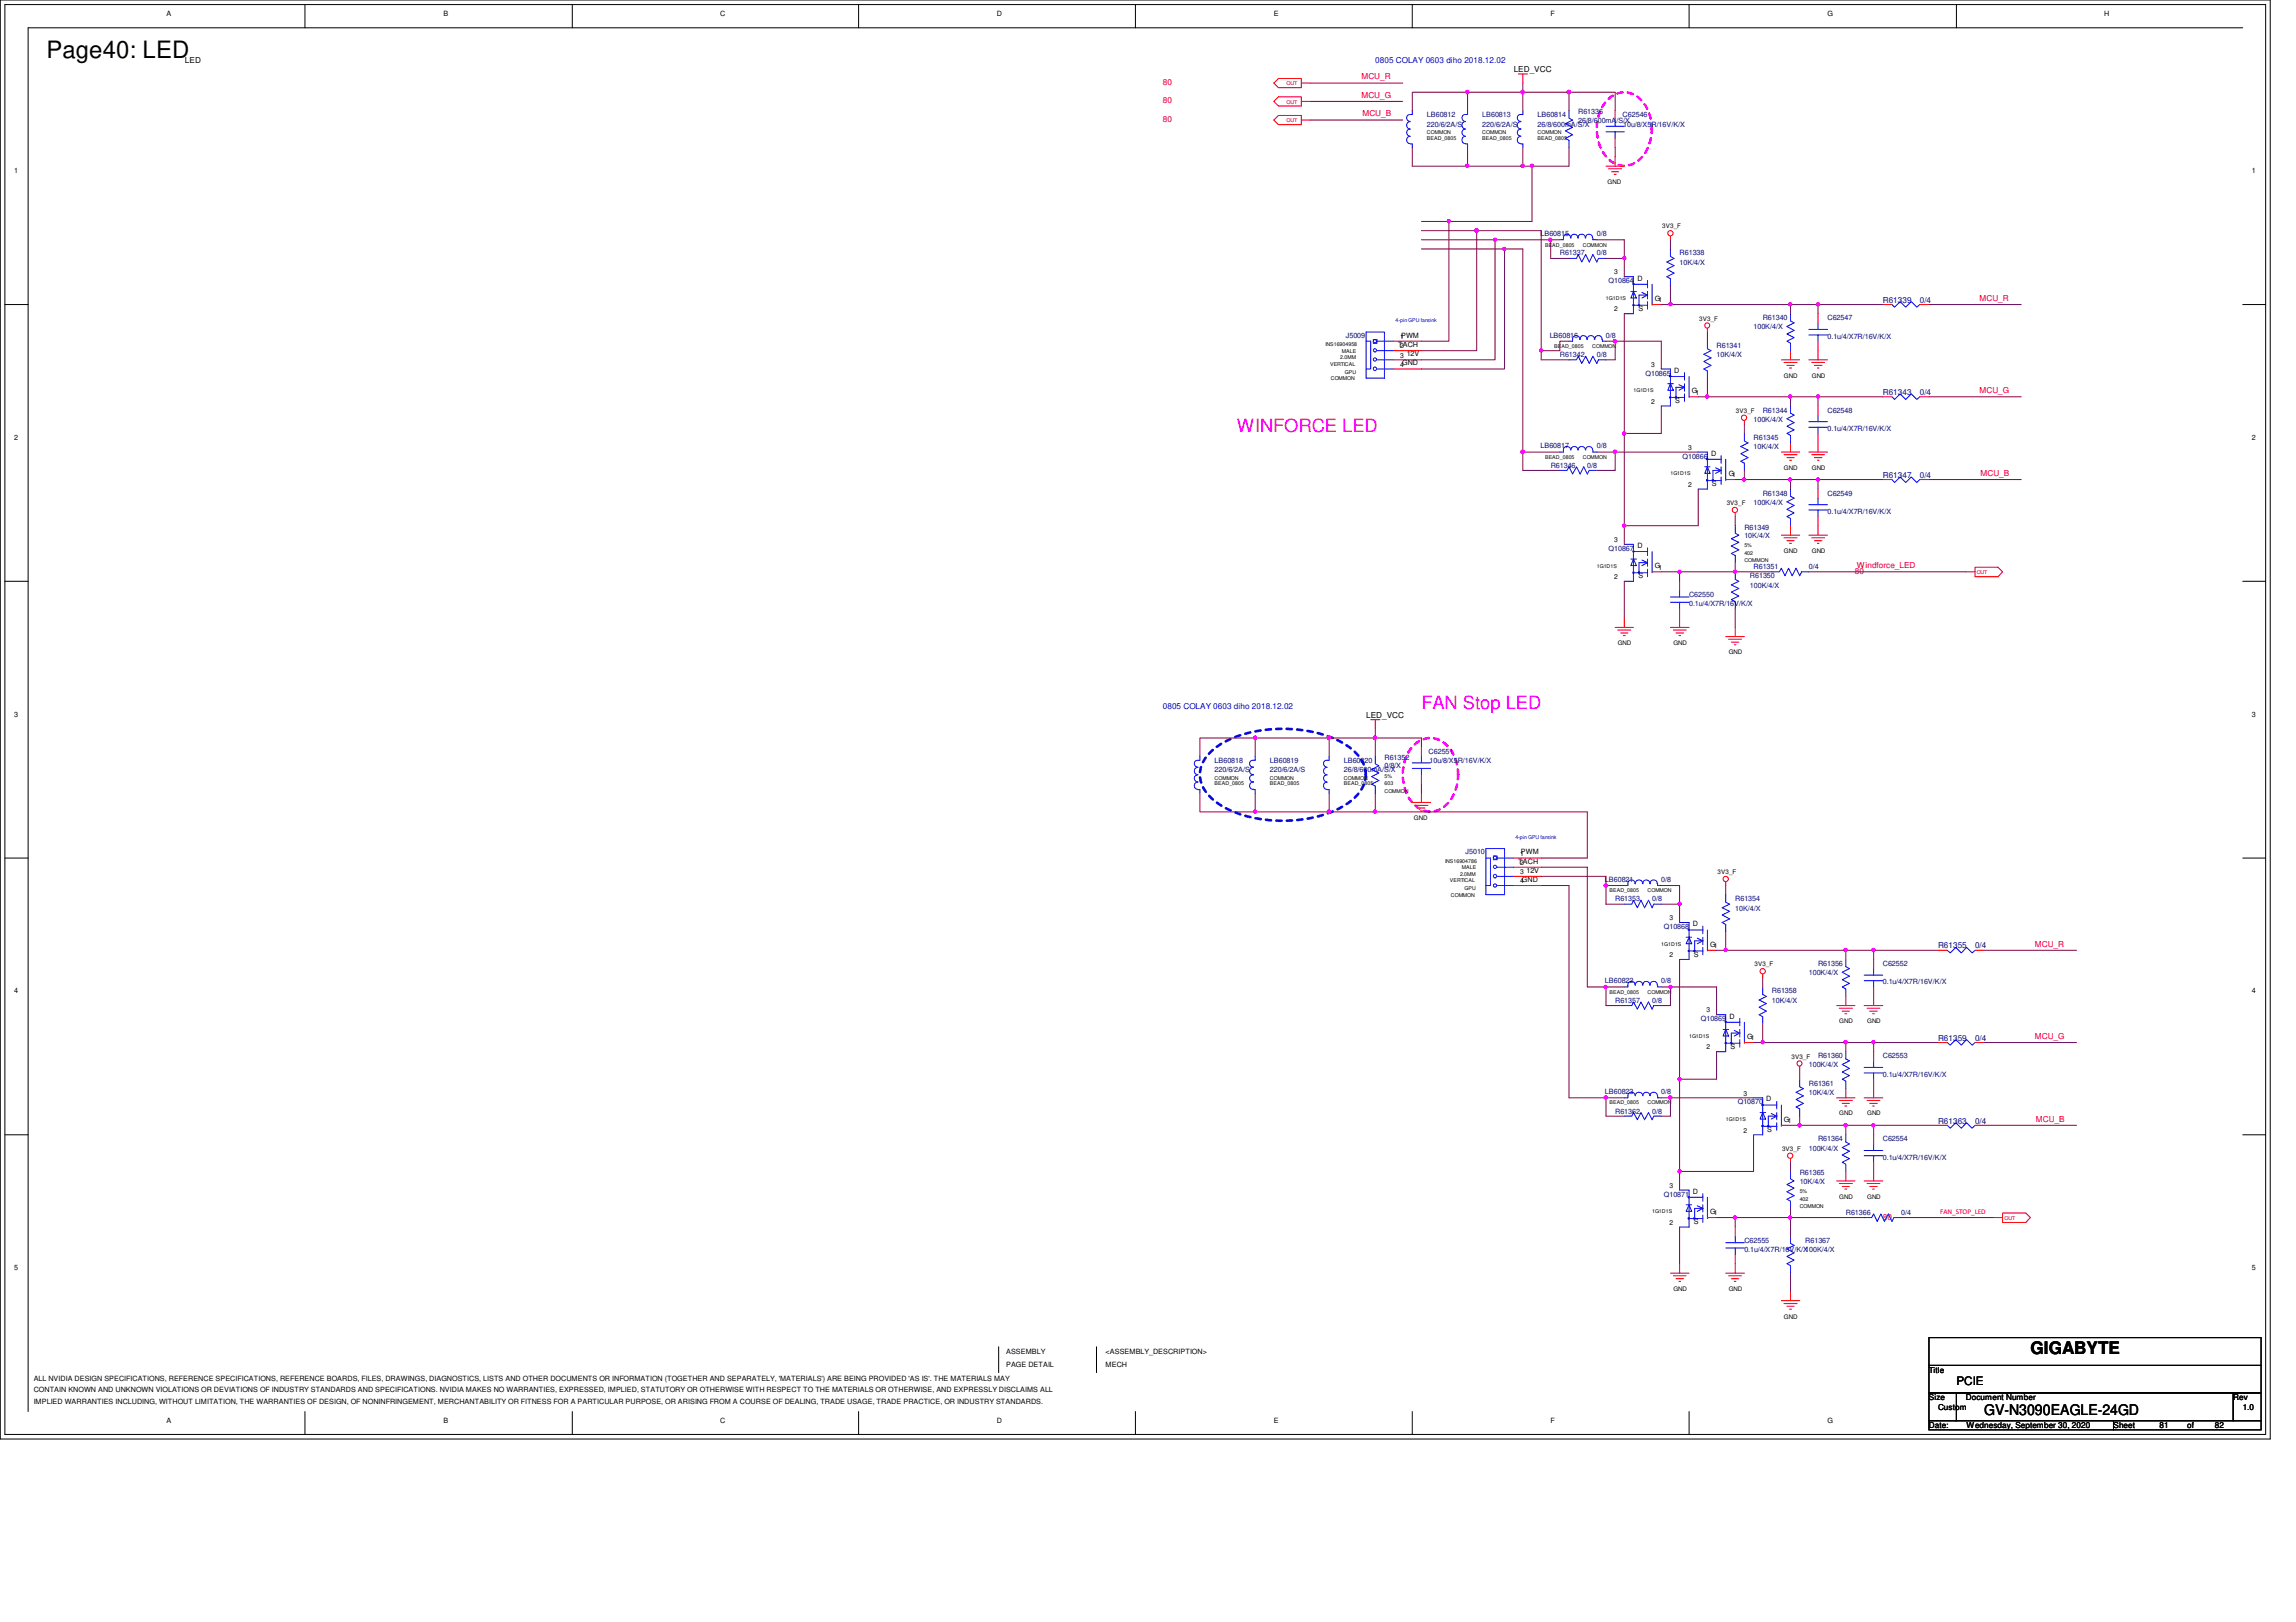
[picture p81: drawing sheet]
<svg xmlns="http://www.w3.org/2000/svg" width="297mm" height="210mm" viewBox="0 0 297 210" stroke-linecap="round" stroke-linejoin="round" font-family="sans-serif">
<defs><g id="words">
<text font-size="3.1" x="6" y="7.5">Page40: LED</text>
<g font-size="2.4" fill="#f0f">
<text x="160" y="55.9">WINFORCE LED</text>
<text x="183.9" y="91.7">FAN Stop LED</text>
</g>
<text font-size="2.2" x="262.7" y="175.2">GIGABYTE</text>
<text font-size="1.9" x="256.7" y="183.1">GV-N3090EAGLE-24GD</text>
<text font-size="1.5" x="253.1" y="179.3">PCIE</text>
<g font-size="1.1">
<text x="23.9" y="8.1">LED</text>
<text x="195.8" y="9.3">LED_VCC</text>
<text x="176.7" y="92.9">LED_VCC</text>
<text x="249.6" y="177.7">Title</text>
<text x="249.6" y="181.2">Size</text>
<text x="249.6" y="184.8">Date:</text>
<text x="250.7" y="182.4">Custom</text>
<text x="254.3" y="181.2">Document Number</text>
<text x="254.4" y="184.8">Wednesday, September 30, 2020</text>
<text x="273.4" y="184.8">Sheet</text>
<text x="279.4" y="184.8">81</text>
<text x="283" y="184.8">of</text>
<text x="286.6" y="184.8">82</text>
<text x="288.9" y="181.2">Rev</text>
<text x="290.1" y="182.4">1.0</text>
</g>
<g font-size="1.1" fill="#f00">
<text x="150.4" y="11">80</text>
<text x="176.1" y="10.3">MCU_R</text>
<text x="150.4" y="13.4">80</text>
<text x="150.4" y="15.8">80</text>
<text x="176.1" y="12.7">MCU_G</text>
<text x="176.3" y="15.1">MCU_B</text>
<text x="256.1" y="38.9">MCU_R</text>
<text x="256.1" y="50.9">MCU_G</text>
<text x="256.2" y="61.6">MCU_B</text>
<text x="240" y="74.3">80</text>
<text x="240.2" y="73.5">Windforce_LED</text>
<text x="263.3" y="122.5">MCU_R</text>
<text x="263.3" y="134.5">MCU_G</text>
<text x="263.4" y="145.2">MCU_B</text>
<text x="243.6" y="157.8">80</text>
</g>
<g font-size="1.1" fill="#00f">
<text x="177.9" y="8.1">0805 COLAY 0603 diho 2018.12.02</text>
<text x="150.5" y="91.7">0805 COLAY 0603 diho 2018.12.02</text>
</g>
<g font-size="1.1" fill="#00007f">
<text x="243.6" y="39.2">R61339</text>
<text x="248.4" y="39.2">0/4</text>
<text x="243.6" y="51.1">R61343</text>
<text x="248.4" y="51.1">0/4</text>
<text x="243.6" y="61.8">R61347</text>
<text x="248.4" y="61.8">0/4</text>
<text x="250.7" y="122.7">R61355</text>
<text x="255.5" y="122.7">0/4</text>
<text x="250.7" y="134.7">R61359</text>
<text x="255.5" y="134.7">0/4</text>
<text x="250.7" y="145.4">R61363</text>
<text x="255.5" y="145.4">0/4</text>
</g>
<g font-size=".9">
<text x="21.5" y="2">A</text>
<text x="57.4" y="2">B</text>
<text x="93.2" y="2">C</text>
<text x="129" y="2">D</text>
<text x="164.8" y="2">E</text>
<text x="200.6" y="2">F</text>
<text x="236.4" y="2">G</text>
<text x="272.2" y="2">H</text>
<text x="1.8" y="22.4">1</text>
<text x="291.3" y="22.4">1</text>
<text x="208.8" y="35.5">3</text>
<text x="208.8" y="40.3">2</text>
<text x="211.8" y="36.3">D</text>
<text x="212" y="40.3">S</text>
<text x="214.1" y="38.9">G1</text>
<text x="180.9" y="44.9">TACH</text>
<text x="181.1" y="43.9">1PWM</text>
<text x="181.1" y="45.1">2</text>
<text x="181.1" y="46.3">3</text>
<text x="181.1" y="47.5">4GND</text>
<text x="182" y="46.1">12V</text>
<text x="213.6" y="47.5">3</text>
<text x="213.6" y="52.2">2</text>
<text x="216.6" y="48.3">D</text>
<text x="216.7" y="52.2">S</text>
<text x="218.9" y="50.9">G1</text>
<text x="1.8" y="56.9">2</text>
<text x="218.4" y="58.2">3</text>
<text x="221.4" y="59">D</text>
<text x="291.3" y="56.9">2</text>
<text x="218.4" y="63">2</text>
<text x="221.5" y="62.9">S</text>
<text x="223.6" y="61.6">G1</text>
<text x="208.8" y="70.1">3</text>
<text x="211.8" y="70.9">D</text>
<text x="208.8" y="74.9">2</text>
<text x="212" y="74.8">S</text>
<text x="214.1" y="73.5">G1</text>
<text x="1.8" y="92.8">3</text>
<text x="291.3" y="92.8">3</text>
<text x="196.4" y="111.8">TACH</text>
<text x="196.7" y="110.7">1</text>
<text x="196.7" y="111.9">2</text>
<text x="196.7" y="113.1">3</text>
<text x="196.8" y="110.6">PWM</text>
<text x="197.5" y="112.9">12V</text>
<text x="196.7" y="114.3">4GND</text>
<text x="216" y="119.1">3</text>
<text x="219" y="119.9">D</text>
<text x="216" y="123.9">2</text>
<text x="219.1" y="123.8">S</text>
<text x="221.2" y="122.5">G1</text>
<text x="1.8" y="128.6">4</text>
<text x="220.8" y="131">3</text>
<text x="223.8" y="131.8">D</text>
<text x="291.3" y="128.6">4</text>
<text x="220.8" y="135.8">2</text>
<text x="223.9" y="135.8">S</text>
<text x="226" y="134.5">G1</text>
<text x="225.5" y="141.8">3</text>
<text x="228.5" y="142.5">D</text>
<text x="225.5" y="146.6">2</text>
<text x="228.6" y="146.5">S</text>
<text x="230.8" y="145.2">G1</text>
<text x="216" y="153.7">3</text>
<text x="219" y="154.5">D</text>
<text x="216" y="158.5">2</text>
<text x="219.1" y="158.4">S</text>
<text x="221.2" y="157.1">G1</text>
<text x="1.8" y="164.4">5</text>
<text x="291.3" y="164.4">5</text>
<text x="4.4" y="178.7">ALL NVIDIA DESIGN SPECIFICATIONS, REFERENCE SPECIFICATIONS, REFERENCE BOARDS, FILES, DRAWINGS, DIAGNOSTICS, LISTS AND OTHER DOCUMENTS OR INFORMATION (TOGETHER AND SEPARATELY, 'MATERIALS') ARE BEING PROVIDED 'AS IS'. THE MATERIALS MAY</text>
<text x="130.2" y="177">PAGE DETAIL</text>
<text x="130.2" y="175.3">ASSEMBLY</text>
<text x="143" y="175.3">&lt;ASSEMBLY_DESCRIPTION&gt;</text>
<text x="143" y="177">MECH</text>
<text x="4.4" y="180.2">CONTAIN KNOWN AND UNKNOWN VIOLATIONS OR DEVIATIONS OF INDUSTRY STANDARDS AND SPECIFICATIONS. NVIDIA MAKES NO WARRANTIES, EXPRESSED, IMPLIED, STATUTORY OR OTHERWISE WITH RESPECT TO THE MATERIALS OR OTHERWISE, AND EXPRESSLY DISCLAIMS ALL</text>
<text x="4.4" y="181.7">IMPLIED WARRANTIES INCLUDING, WITHOUT LIMITATION, THE WARRANTIES OF DESIGN, OF NONINFRINGEMENT, MERCHANTABILITY OR FITNESS FOR A PARTICULAR PURPOSE, OR ARISING FROM A COURSE OF DEALING, TRADE USAGE, TRADE PRACTICE, OR INDUSTRY STANDARDS.</text>
<text x="21.5" y="184.1">A</text>
<text x="57.4" y="184.1">B</text>
<text x="93.2" y="184.1">C</text>
<text x="129" y="184.1">D</text>
<text x="164.8" y="184.1">E</text>
<text x="200.6" y="184.1">F</text>
<text x="236.4" y="184.1">G</text>
</g>
<g font-size=".9" fill="#00007f">
<text x="184.6" y="15.2">LB60812</text>
<text x="184.6" y="16.4">220/6/2A/S</text>
<text x="191.8" y="15.2">LB60813</text>
<text x="191.8" y="16.4">220/6/2A/S</text>
<text x="198.9" y="15.2">LB60814</text>
<text x="198.9" y="16.4">26/8/600mA/S/X</text>
<text x="204.2" y="15.9">26/8/600mA/S/X</text>
<text x="204.2" y="14.8">R61336</text>
<text x="209.9" y="15.2">C62546</text>
<text x="210" y="16.4">10u/8/X5R/16V/K/X</text>
<text x="199.3" y="30.6">LB60815</text>
<text x="201.8" y="33.1">R61337</text>
<text x="206.6" y="30.6">0/8</text>
<text x="206.6" y="33.1">0/8</text>
<text x="217.3" y="33.1">R61338</text>
<text x="217.3" y="34.3">10K/4/X</text>
<text x="208.1" y="36.7">Q10864</text>
<text x="228" y="41.4">R61340</text>
<text x="236.4" y="41.4">C62547</text>
<text x="174.1" y="43.7">J5009</text>
<text x="200.5" y="43.7">LB60816</text>
<text x="201.8" y="46.2">R61342</text>
<text x="206.6" y="46.2">0/8</text>
<text x="207.8" y="43.7">0/8</text>
<text x="222.1" y="45">R61341</text>
<text x="222.1" y="46.2">10K/4/X</text>
<text x="226.9" y="42.6">100K/4/X</text>
<text x="236.4" y="43.8">0.1u/4/X7R/16V/K/X</text>
<text x="212.9" y="48.6">Q10865</text>
<text x="228" y="53.4">R61344</text>
<text x="236.4" y="53.4">C62548</text>
<text x="199.3" y="58">LB60817</text>
<text x="206.6" y="58">0/8</text>
<text x="217.7" y="59.4">Q10866</text>
<text x="226.9" y="56.9">R61345</text>
<text x="226.9" y="58.2">10K/4/X</text>
<text x="226.9" y="54.6">100K/4/X</text>
<text x="236.4" y="55.8">0.1u/4/X7R/16V/K/X</text>
<text x="200.6" y="60.5">R61346</text>
<text x="205.4" y="60.5">0/8</text>
<text x="226.9" y="65.3">100K/4/X</text>
<text x="228" y="64.1">R61348</text>
<text x="236.4" y="64.1">C62549</text>
<text x="208.1" y="71.3">Q10867</text>
<text x="225.7" y="69.6">10K/4/X</text>
<text x="225.7" y="68.5">R61349</text>
<text x="236.4" y="66.5">0.1u/4/X7R/16V/K/X</text>
<text x="218.5" y="77.3">C62550</text>
<text x="226.4" y="76.1">100K/4/X</text>
<text x="226.4" y="74.8">R61350</text>
<text x="226.9" y="73.7">R61351</text>
<text x="234" y="73.7">0/4</text>
<text x="218.5" y="78.4">0.1u/4/X7R/16V/K/X</text>
<text x="157.1" y="98.7">LB60818</text>
<text x="157.1" y="99.9">220/6/2A/S</text>
<text x="164.3" y="98.7">LB60819</text>
<text x="164.3" y="99.9">220/6/2A/S</text>
<text x="173.9" y="98.7">LB60820</text>
<text x="173.9" y="99.9">26/8/600mA/S/X</text>
<text x="179.1" y="99.4">0/8/X</text>
<text x="179.1" y="98.4">R61352</text>
<text x="184.8" y="97.5">C62551</text>
<text x="185" y="98.7">10u/8/X5R/16V/K/X</text>
<text x="189.6" y="110.6">J5010</text>
<text x="207.6" y="114.1">LB60821</text>
<text x="209" y="116.6">R61353</text>
<text x="213.7" y="116.6">0/8</text>
<text x="214.9" y="114.1">0/8</text>
<text x="224.5" y="116.6">R61354</text>
<text x="224.5" y="117.9">10K/4/X</text>
<text x="215.3" y="120.2">Q10868</text>
<text x="235.2" y="125">R61356</text>
<text x="243.6" y="125">C62552</text>
<text x="207.6" y="127.3">LB60822</text>
<text x="209" y="129.8">R61357</text>
<text x="213.7" y="129.8">0/8</text>
<text x="214.9" y="127.3">0/8</text>
<text x="229.2" y="128.6">R61358</text>
<text x="229.2" y="129.8">10K/4/X</text>
<text x="234" y="126.2">100K/4/X</text>
<text x="243.6" y="127.4">0.1u/4/X7R/16V/K/X</text>
<text x="220" y="132.2">Q10869</text>
<text x="235.2" y="136.9">R61360</text>
<text x="243.6" y="136.9">C62553</text>
<text x="207.6" y="141.6">LB60823</text>
<text x="214.9" y="141.6">0/8</text>
<text x="224.8" y="142.9">Q10870</text>
<text x="234" y="138.1">100K/4/X</text>
<text x="234" y="140.5">R61361</text>
<text x="234" y="141.7">10K/4/X</text>
<text x="243.6" y="139.3">0.1u/4/X7R/16V/K/X</text>
<text x="209" y="144.1">R61362</text>
<text x="213.7" y="144.1">0/8</text>
<text x="234" y="148.9">100K/4/X</text>
<text x="235.2" y="147.7">R61364</text>
<text x="243.6" y="147.7">C62554</text>
<text x="215.3" y="154.9">Q10871</text>
<text x="232.8" y="153.2">10K/4/X</text>
<text x="232.8" y="152.1">R61365</text>
<text x="243.6" y="150.1">0.1u/4/X7R/16V/K/X</text>
<text x="225.7" y="160.8">C62555</text>
<text x="233.5" y="160.8">R61367</text>
<text x="238.8" y="157.2">R61366</text>
<text x="246" y="157.2">0/4</text>
<text x="225.7" y="162">0.1u/4/X7R/16V/K/X100K/4/X</text>
</g>
<text font-size=".9" fill="#f00" x="251" y="157.1">FAN_STOP_LED</text>
<g font-size=".8">
<text x="208" y="23.8">GND</text>
<text x="215.1" y="29.5">3V3_F</text>
<text x="219.8" y="41.5">3V3_F</text>
<text x="224.6" y="53.4">3V3_F</text>
<text x="230.8" y="48.9">GND</text>
<text x="234.4" y="48.9">GND</text>
<text x="223.4" y="65.4">3V3_F</text>
<text x="230.8" y="60.8">GND</text>
<text x="234.4" y="60.8">GND</text>
<text x="230.8" y="71.5">GND</text>
<text x="234.4" y="71.5">GND</text>
<text x="209.3" y="83.5">GND</text>
<text x="216.5" y="83.5">GND</text>
<text x="223.6" y="84.7">GND</text>
<text x="182.9" y="106.2">GND</text>
<text x="222.2" y="113.1">3V3_F</text>
<text x="227" y="125.1">3V3_F</text>
<text x="231.8" y="137">3V3_F</text>
<text x="238" y="132.4">GND</text>
<text x="241.6" y="132.4">GND</text>
<text x="230.5" y="148.9">3V3_F</text>
<text x="238" y="144.4">GND</text>
<text x="241.6" y="144.4">GND</text>
<text x="238" y="155.1">GND</text>
<text x="241.6" y="155.1">GND</text>
<text x="216.5" y="167">GND</text>
<text x="223.6" y="167">GND</text>
<text x="230.8" y="170.6">GND</text>
</g>
<g font-size=".7" fill="#f00">
<text x="166.5" y="11">OUT</text>
<text x="166.5" y="13.4">OUT</text>
<text x="166.5" y="15.8">OUT</text>
<text x="255.7" y="74.3">OUT</text>
<text x="259.3" y="157.9">OUT</text>
</g>
<g font-size=".7">
<text x="184.6" y="17.4">COMMON</text>
<text x="191.8" y="17.4">COMMON</text>
<text x="198.9" y="17.4">COMMON</text>
<text x="184.6" y="18.1">BEAD_0805</text>
<text x="191.8" y="18.1">BEAD_0805</text>
<text x="198.9" y="18.1">BEAD_0805</text>
<text x="199.9" y="31.9">BEAD_0805</text>
<text x="204.8" y="31.9">COMMON</text>
<text x="207.8" y="38.8">1G1D1S</text>
<text x="171.5" y="44.8">INS16904958</text>
<text x="172.1" y="47.3">VERTICAL</text>
<text x="173.4" y="46.5">2.0MM</text>
<text x="173.6" y="45.6">MALE</text>
<text x="201.1" y="45">BEAD_0805</text>
<text x="206" y="45">COMMON</text>
<text x="172.2" y="49.2">COMMON</text>
<text x="174" y="48.4">GPU</text>
<text x="211.3" y="50.8">1G1D1S</text>
<text x="199.9" y="59.4">BEAD_0805</text>
<text x="204.8" y="59.4">COMMON</text>
<text x="216.1" y="61.5">1G1D1S</text>
<text x="225.7" y="70.8">5%</text>
<text x="225.7" y="71.8">402</text>
<text x="206.6" y="73.4">1G1D1S</text>
<text x="225.7" y="72.7">COMMON</text>
<text x="157.1" y="100.9">COMMON</text>
<text x="157.1" y="101.6">BEAD_0805</text>
<text x="164.3" y="100.9">COMMON</text>
<text x="164.3" y="101.6">BEAD_0805</text>
<text x="173.9" y="100.9">COMMON</text>
<text x="173.9" y="101.6">BEAD_0805</text>
<text x="179.1" y="100.7">5%</text>
<text x="179.1" y="101.6">603</text>
<text x="179.1" y="102.6">COMMON</text>
<text x="187" y="111.7">INS16904786</text>
<text x="188.9" y="113.3">2.0MM</text>
<text x="189.1" y="112.5">MALE</text>
<text x="187.6" y="114.2">VERTICAL</text>
<text x="187.7" y="116.1">COMMON</text>
<text x="189.5" y="115.2">GPU</text>
<text x="208.2" y="115.5">BEAD_0805</text>
<text x="213.1" y="115.5">COMMON</text>
<text x="214.9" y="122.4">1G1D1S</text>
<text x="208.2" y="128.6">BEAD_0805</text>
<text x="213.1" y="128.6">COMMON</text>
<text x="218.5" y="134.3">1G1D1S</text>
<text x="208.2" y="142.9">BEAD_0805</text>
<text x="213.1" y="142.9">COMMON</text>
<text x="223.3" y="145.1">1G1D1S</text>
<text x="232.8" y="154.4">5%</text>
<text x="232.8" y="155.4">402</text>
<text x="213.7" y="157">1G1D1S</text>
<text x="232.8" y="156.3">COMMON</text>
</g>
<g font-size=".7" fill="#00f">
<text x="180.5" y="41.7">4-pin GPU fansink</text>
<text x="196" y="108.5">4-pin GPU fansink</text>
</g>
</g></defs>
<g fill="none" stroke="#000" stroke-width=".13">
<path d="M0 0h293.7v186.2h-293.7zM.6 .6h292.5v185h-292.5zM39.5 .6v3M74 .6v3M111.1 .6v3M146.9 .6v3M182.7 .6v3M218.5 .6v3M253.1 .6v3M290.1 3.6h-286.5v179.1M.6 39.4h3M290.1 39.4h3"/>
<path d="M.6 75.2h3M290.1 75.2h3M.6 111h3M290.1 111h3M.6 146.9h3M290.1 146.9h3M129.2 174.3v3.3M141.9 174.3v3.3M249.6 173.1h42.9v3.6h-42.9zM249.6 176.7h42.9v3.6h-42.9zM39.5 182.7v2.9M74 182.7v2.9"/>
<path d="M111.1 182.7v2.9M146.9 182.7v2.9M182.7 182.7v2.9M218.5 182.7v2.9M249.6 180.3h3.5v3.6h-3.5zM249.6 183.9h23.8v1.1h-23.8zM253.1 180.3h35.8v3.6h-35.8zM273.4 183.9h19.1v1.1h-19.1zM288.9 180.3h3.6v3.6h-3.6z"/>
</g>
<path d="M207.8 13.1a2.99 2.99 0 0 1 5.1 .5 5.8 5.8 0 0 1-1 7.2 2.96 2.96 0 0 1-4.5-1 6 6 0 0 1 .4-6.7zM182.7 96.6a3 3 0 0 1 5.1 .6 5.7 5.7 0 0 1-.9 7.2 2.99 2.99 0 0 1-4.6-1.1 6 6 0 0 1 .4-6.7z" fill="none" stroke="#f0f" stroke-width=".34" stroke-dasharray=".7 .7"/>
<path d="M156.7 97.2a12.6 12.6 0 0 1 7.8-2.8 15.9 15.9 0 0 1 10 2.2 4.3 4.3 0 0 1 2.1 4.5 6.5 6.5 0 0 1-4.1 3.9 17.6 17.6 0 0 1-14.1-.5 6 6 0 0 1-3.1-3.4 3.8 3.8 0 0 1 1.4-3.9z" fill="none" stroke="#00f" stroke-width=".34" stroke-dasharray=".7 .7"/>
<g fill="none" stroke="#f00" stroke-width=".13">
<path d="M164.8 10.8l.6-.6h3v1.1h-3zM164.8 13.1l.6-.6h3v1.2h-3zM164.8 15.5l.6-.6h3v1.2h-3zM168.4 10.8h1.1M168.4 13.1h1.1M168.4 15.5h1.1M182.7 19.1h.1M182.7 14.3h.1M189.9 19.1h.1M189.9 14.3h.1M196.4 9.6h1.2M197 9.6v1.2"/>
<path d="M197 19.1h.1M197 14.3h.1M203 14.3h.1M203 19.1h.1M209 14.3v1.2M209 17.9v1.2M201.8 31h.1M203 33.4h.1M206.6 31h.1M207.8 33.4h.1M207.8 21.5h2.3M208.1 21.8h1.7"/>
<path d="M208.5 22.2h.9M208.8 22.6h.3M209 20.3v1.2M210.1 35.8h.1M213.7 39.4h1.2M216.1 30.6v.4M216.1 32.2h.1M216.1 37h.1M243.6 39.4h1.2M248.4 39.4h1.2M180.3 44.2h3.6M180.3 45.4h3.6"/>
<path d="M180.3 46.6h3.6M180.3 47.8h3.6M201.8 58.5h.1M203 44.2h.1M203 46.6h.1M206.6 58.5h.1M207.8 44.2h.1M207.8 46.6h.1M210.1 40.6h.1M214.9 52.5h.1M214.9 47.8h.1M218.5 51.4h1.2"/>
<path d="M219.7 58.5h.1M220.9 42.5v.5M220.9 44.2h.1M220.9 48.9h.1M225.7 54.4v.5M225.7 56.1h.1M230.5 58.5h2.3M230.5 46.6h2.3M230.8 58.8h1.7M230.8 46.9h1.7M231.2 59.2h.9M231.2 47.3h.9"/>
<path d="M231.5 59.6h.3M231.5 47.6h.3M231.6 57.3v1.2M231.6 45.4v1.2M231.6 57.3h.1M231.6 52.5h.1M231.6 45.4h.1M231.6 40.6h.1M234 58.5h2.4M234 46.6h2.4M234.4 58.8h1.6M234.4 46.9h1.6"/>
<path d="M234.7 59.2h1M234.7 47.3h1M235.1 59.6h.2M235.1 47.6h.2M235.2 56.1v2.4M235.2 44.2v2.4M235.2 40.6v1.2M235.2 52.5v1.2M243.6 51.4h1.2M248.4 51.4h1.2M201.8 60.9h.1M206.6 60.9h.1"/>
<path d="M210.1 80v1.2M210.1 75.2h.1M210.1 70.4h.1M213.7 74h1.2M217.3 78.8v2.4M217.3 75.2v1.2M219.7 63.3h.1M223.3 62.1h1.2M224.5 66.4v.4M224.5 78.8h.1M224.5 74h.1M224.5 68h.1"/>
<path d="M224.5 72.8h.1M225.7 60.9h.1M229.2 74h.1M230.5 69.3h2.3M230.8 69.6h1.7M231.2 70h.9M231.5 70.3h.3M231.6 68v1.3M231.6 68h.1M231.6 63.3h.1M234 69.3h2.4M234 74h.1"/>
<path d="M234.4 69.6h1.6M234.7 70h1M235.1 70.3h.2M235.2 66.8v2.5M235.2 63.3v1.2M243.6 62.1h1.2M248.4 62.1h1.2M254.3 74h1.2M255.5 73.4h3l.6 .6-.6 .6h-3zM155.2 97.9h.1M162.4 97.9h.1M172 97.9h.1"/>
<path d="M177.3 93.1h1.2M177.9 93.1v1.2M177.9 97.9h.1M183.9 96.7v1.2M209 81.2h2.3M209.3 81.5h1.7M209.7 81.9h.9M210 82.3h.3M216.1 81.2h2.4M216.5 81.5h1.6M216.8 81.9h1M217.2 82.3h.2"/>
<path d="M223.3 82.4h2.4M223.6 82.7h1.7M224 83.1h1M224.4 83.4h.2M224.5 81.2v1.2M155.2 102.7h.1M162.4 102.7h.1M172 102.7h.1M177.9 102.7h.1M182.7 103.8h2.4M183 104.2h1.7M183.4 104.6h1"/>
<path d="M183.8 104.9h.2M183.9 102.7v1.1M183.9 100.3v1.2M195.8 111h3.6M195.8 112.2h3.6M195.8 113.4h3.6M195.8 114.6h3.6M210.1 114.6h.1M210.1 117h.1M214.9 114.6h.1M214.9 117h.1M217.3 119.4h.1"/>
<path d="M223.3 114.1v.5M223.3 115.8h.1M210.1 127.7h.1M210.1 130.1h.1M214.9 127.7h.1M214.9 130.1h.1M217.3 124.2h.1M220.9 123h1.2M222.1 136.1h.1M222.1 131.3h.1M223.3 120.6h.1M225.7 134.9h1.2"/>
<path d="M228 126.1v.4M228 127.7h.1M228 132.5h.1M232.8 138v.5M232.8 139.7h.1M237.6 130.1h2.4M238 130.5h1.6M238.3 130.9h1M238.7 131.2h.2M238.8 128.9v1.2M238.8 136.1h.1M238.8 128.9h.1"/>
<path d="M238.8 124.2h.1M241.2 130.1h2.4M241.6 130.5h1.6M241.9 130.9h1M242.3 131.2h.2M242.4 127.7v2.4M242.4 139.7v2.4M242.4 136.1v1.2M242.4 124.2v1.1M250.7 123h1.2M250.7 134.9h1.2M255.5 123h1.2"/>
<path d="M255.5 134.9h1.2M210.1 142.1h.1M210.1 144.4h.1M214.9 142.1h.1M214.9 144.4h.1M217.3 158.8h.1M217.3 154h.1M220.9 157.6h1.2M224.5 158.8v1.2M226.9 146.9h.1M226.9 142.1h.1M230.5 145.6h1.1"/>
<path d="M231.6 149.9v.5M231.6 151.6h.1M231.6 156.4h.1M231.6 160h.1M232.8 144.4h.1M237.6 152.8h2.4M237.6 142.1h2.4M238 153.2h1.6M238 142.4h1.6M238.3 153.5h1M238.3 142.8h1M238.7 153.9h.2"/>
<path d="M238.7 143.1h.2M238.8 151.6v1.2M238.8 140.9v1.2M238.8 140.9h.1M238.8 151.6h.1M238.8 146.9h.1M241.2 152.8h2.4M241.2 142.1h2.4M241.2 157.6h.1M241.6 153.2h1.6M241.6 142.4h1.6M241.9 153.5h1"/>
<path d="M241.9 142.8h1M242.3 153.9h.2M242.3 143.1h.2M242.4 150.4v2.4M242.4 146.9v1.1M246 157.6h.1M250.7 145.6h1.2M255.5 145.6h1.2M257.9 157.6h1.2M259.1 157h3l.6 .6-.6 .6h-3zM216.1 164.8h2.4M216.5 165.1h1.6"/>
<path d="M216.8 165.5h1M217.2 165.8h.2M217.3 163.5v1.3M223.3 164.8h2.4M223.6 165.1h1.7M224 165.5h1M224.4 165.8h.2M224.5 162.3v2.5M230.5 168.3h2.3M230.8 168.7h1.7M231.2 169h.9M231.5 169.4h.3"/>
<path d="M231.6 167.1v1.2M231.6 164.8h.1"/>
<circle cx="216.1" cy="30.2" r=".34"/>
<circle cx="220.9" cy="42.1" r=".33"/>
<circle cx="225.6" cy="54.1" r=".34"/>
<circle cx="224.4" cy="66" r=".34"/>
<circle cx="223.3" cy="113.7" r=".34"/>
<circle cx="228" cy="125.7" r=".34"/>
<circle cx="232.8" cy="137.6" r=".33"/>
<circle cx="231.6" cy="149.6" r=".34"/>
</g>
<g fill="none" stroke="#00f" stroke-width=".13">
<path d="M182.5 15.7a.47 .47 0 0 0-.5 .5 .47 .47 0 0 0 .4 .5M182.5 16.7a.45 .45 0 0 0-.5 .4 .45 .45 0 0 0 .4 .5M182.5 17.7a.47 .47 0 0 0-.5 .4 .47 .47 0 0 0 .4 .5M182.5 18.6h.2v.5M182.7 14.3v.5a.47 .47 0 0 0-.7 .3 .47 .47 0 0 0 .4 .6M189.6 18.6h.3v.5M189.6 15.7a.47 .47 0 0 0-.5 .5 .47 .47 0 0 0 .5 .5M189.6 16.7a.45 .45 0 0 0-.5 .4 .45 .45 0 0 0 .5 .5M189.6 17.7a.47 .47 0 0 0-.5 .4 .47 .47 0 0 0 .5 .5M189.9 14.3v.5a.47 .47 0 0 0-.7 .3 .47 .47 0 0 0 .4 .6M196.8 15.7a.47 .47 0 0 0-.5 .5 .47 .47 0 0 0 .5 .5M196.8 16.7l-.3 .1a.45 .45 0 0 0-.2 .5 .45 .45 0 0 0 .5 .3"/>
<path d="M196.8 17.7a.47 .47 0 0 0-.5 .4 .47 .47 0 0 0 .5 .5M196.8 18.6h.2v.5M197 14.3v.5a.48 .48 0 0 0-.6 .2 .48 .48 0 0 0 .1 .6l.3 .1M203 14.3v1l.5 .2-1 .5 1 .5-1 .4 1 .5-1 .5 .5 .3v.9M207.8 16.3h2.3M207.8 17.1h2.3M209 17.1v.8M209 15.5v.8M203 33.4h1l.2-.5 .4 1 .5-1 .5 1 .5-1 .5 1 .2-.5h1M203.2 30.8a.46 .46 0 0 0-.5-.5 .46 .46 0 0 0-.4 .5v.2h-.5M204.1 30.8a.44 .44 0 0 0-.4-.5 .44 .44 0 0 0-.5 .5M205.1 30.8a.46 .46 0 0 0-.5-.5 .46 .46 0 0 0-.4 .5"/>
<path d="M206 30.8a.44 .44 0 0 0-.4-.5 .44 .44 0 0 0-.5 .5M206.1 30.8v.2h.5M210.1 35.8h1.2v4.8h-1.2M211 37.7h.7M211.3 36.7h.1v.1h-.1zM211.3 39.4h.1v.2h-.1zM211.3 36.8h1.8M211.3 39.5h1.8M211.3 37.7l.4 .9h-.7zM212 39.4h.1v.2h-.1zM212.4 37.8l.7 .4M213.1 39v1"/>
<path d="M213.1 37.7v1M213.1 36.3v1M213.1 38.2l-.7 .4M213.1 38.2h-1.1v1.3M213.7 39.4h.1M213.7 36.8v2.7M216.1 32.2v1l.5 .2-1 .5 1 .5-1 .4 1 .5-1 .5 .5 .3v.9M244.8 39.4l.3 .4 .7-.8 .7 .8 .8-.8 .7 .8 .4-.4M176.7 44.2h.6v3.6h-.6M176.7 43h2.4v5.9h-2.4zM177.7 43.9h.4v.5h-.4zM177.7 47.6h.3l.1 .1-.1 .2-.1 .1-.2-.1z"/>
<path d="M177.7 44h.3l.1 .2-.1 .1-.1 .1-.2-.1zM177.7 45.2h.3l.1 .1-.1 .2-.1 .1-.2-.1zM177.7 46.4h.3l.1 .1-.1 .2h-.1h-.2zM178.1 45.4h2.2M178.1 46.6h2.2M178.1 47.8h2.2M178.1 44.2h2.2M203.2 58.2a.5 .5 0 0 0-.6-.4 .5 .5 0 0 0-.3 .7h-.5M204.1 58.2a.45 .45 0 0 0-.4-.4 .45 .45 0 0 0-.5 .5M204.3 43.9h.1a.46 .46 0 0 0-.5-.5 .46 .46 0 0 0-.4 .5v.3h-.5M205.1 58.2a.47 .47 0 0 0-.5-.4 .47 .47 0 0 0-.4 .5M205.3 43.9a.44 .44 0 0 0-.5-.5 .44 .44 0 0 0-.4 .5"/>
<path d="M206 58.2a.45 .45 0 0 0-.4-.4 .45 .45 0 0 0-.5 .5M206.1 58.3v.2h.5M206.2 43.9h.1a.46 .46 0 0 0-.5-.5 .46 .46 0 0 0-.4 .5M207.2 43.9h.1a.46 .46 0 0 0-.5-.5 .46 .46 0 0 0-.5 .5M207.3 43.9v.3h.5M207.8 46.6h-1l-.2 .4-.5-.9-.5 .9-.5-.9-.5 .9-.4-.9-.2 .5h-1M214.9 47.8h1.2v4.7h-1.2M215.8 49.7h.7M216 48.6l.2 .1-.1 .1zM216 51.4h.2l-.1 .1zM216.1 48.7h1.8M216.1 51.4h1.8"/>
<path d="M216.1 49.7l.4 .8h-.7zM216.7 51.4h.2l-.1 .1zM217.2 49.8l.7 .3M217.9 51v.9M217.9 49.7v.9M217.9 48.2v1M217.9 50.1l-.7 .4M217.9 50.1h-1.1v1.3M218.5 51.4h.1M218.5 48.7v2.7M219.7 58.5h1.2v4.8h-1.2M220.8 59.4h.2l-.2 .1z"/>
<path d="M220.9 59.4h1.8M220.9 44.2v.9l.5 .3-1 .4 1 .5-1 .5 1 .5-1 .5 .5 .2v.9M222.7 59v.9M223.3 59.4v2.8M225.7 56.1v1l.4 .2-.9 .5 .9 .5-.9 .4 .9 .5-.9 .5 .5 .2v1M231.6 52.5v1l.5 .2-.9 .5 .9 .5-.9 .5 .9 .4-.9 .5 .4 .2v1M231.6 40.6v.9l.5 .3-.9 .4 .9 .6-.9 .4 .9 .5-.9 .5 .4 .2v1M234 42.6h2.4M234 43.3h2.4M234 54.6h2.4M234 55.3h2.4M235.2 43.3v.9"/>
<path d="M235.2 41.8v.8M235.2 55.3v.8M235.2 53.7v.9M244.8 51.4l.3 .3 .7-.7 .7 .7 .8-.7 .7 .7 .4-.3M206.6 60.9h-1l-.2 .4-.5-.9-.5 .9-.4-.9-.5 .9-.5-.9-.3 .5h-.9M210.1 70.4h1.2v4.8h-1.2M211 72.3h.7M211.3 71.3h.1v.1h-.1zM211.3 74l.1 .1-.1 .1zM211.3 71.4h1.8M211.3 74.1h1.8M211.3 72.3l.4 .9h-.7z"/>
<path d="M212 74l.1 .1-.1 .1zM212.4 72.5l.7 .3M213.1 73.7v.9M213.1 72.3v1M213.1 70.9v1M213.1 72.8l-.7 .4M213.1 72.8h-1.1v1.3M213.7 74h.1M213.7 71.4v2.7M216.1 77.3h2.4M216.1 77.9h2.4M217.3 77.9v.9"/>
<path d="M217.3 76.4v.9M220.6 60.4h.6M220.8 62.1h.1v.1h-.1zM220.9 62.2h1.8M220.9 60.4l.3 .9h-.6zM221.5 62.1h.1v.1h-.1zM222 60.5l.7 .4M222.7 60.9h-1.1v1.3M222.7 61.7v1M222.7 60.4v.9M222.7 60.9l-.7 .4M223.3 62.1h.1"/>
<path d="M224.5 68v1l.5 .3-1 .4 1 .5-1 .5 1 .5-1 .4 .5 .3v.9M224.5 74v1l.5 .2-1 .5 1 .5-1 .4 1 .5-1 .5 .5 .3v.9M231.6 63.3v.9l.5 .3-.9 .4 .9 .5-.9 .5 .9 .5-.9 .4 .4 .3v.9M234 74h-.9l-.3 .5-.4-1-.5 1-.5-1-.5 1-.4-1-.3 .5h-1M234 65.3h2.4M234 66h2.4M235.2 66v.8M235.2 64.5v.8M244.8 62.1l.3 .3 .7-.7 .7 .7 .8-.7 .7 .7 .4-.3M155 99.3a.47 .47 0 0 0-.5 .5 .47 .47 0 0 0 .5 .4M155.2 97.9v.5a.48 .48 0 0 0-.6 .2 .48 .48 0 0 0 .1 .6l.3 .1M162.2 99.3a.45 .45 0 0 0-.5 .4 .45 .45 0 0 0 .4 .5"/>
<path d="M162.4 97.9v.5a.47 .47 0 0 0-.7 .3 .47 .47 0 0 0 .4 .6v-.1M171.7 99.3a.47 .47 0 0 0-.5 .5 .47 .47 0 0 0 .5 .4M172 97.9v.5a.47 .47 0 0 0-.7 .3 .47 .47 0 0 0 .4 .6M177.9 97.9v.9l.5 .3-.9 .5 .9 .4-.9 .5 .9 .5-.9 .5 .4 .2v1M182.7 98.7h2.4M182.7 99.4h2.4M183.9 99.4v.9M183.9 97.9v.8M155 100.3h-.3a.45 .45 0 0 0-.2 .6 .45 .45 0 0 0 .5 .3M155 101.2a.47 .47 0 0 0-.5 .5 .47 .47 0 0 0 .5 .5M155 102.2h.2v.5M162.2 100.3a.45 .45 0 0 0-.5 .4 .45 .45 0 0 0 .4 .5v-.1"/>
<path d="M162.2 101.2a.45 .45 0 0 0-.5 .4 .45 .45 0 0 0 .4 .5M162.2 102.2h.2v.5M171.7 100.3a.45 .45 0 0 0-.5 .4 .45 .45 0 0 0 .5 .5M171.7 101.2a.47 .47 0 0 0-.5 .5 .47 .47 0 0 0 .5 .5M171.7 102.2h.3v.5M192.2 111h.6v3.6h-.6M192.2 109.8h2.4v6h-2.4zM193.2 110.8h.5v.5h-.5zM193.3 114.4h.3v.2v.1l-.2 .1-.1-.1zM193.3 110.8h.3v.2v.1l-.2 .1-.1-.1zM193.3 112h.3v.2v.1l-.2 .1-.1-.1zM193.3 113.2h.3v.2v.1l-.2 .1-.1-.1z"/>
<path d="M193.7 112.2h2.1M193.7 113.4h2.1M193.7 114.6h2.1M193.7 111h2.1M211.5 114.3a.46 .46 0 0 0-.5-.4 .46 .46 0 0 0-.4 .5v.2h-.5M212.5 114.3a.46 .46 0 0 0-.5-.4 .46 .46 0 0 0-.4 .5M213.4 114.3a.44 .44 0 0 0-.4-.4 .44 .44 0 0 0-.4 .5M214.4 114.3a.46 .46 0 0 0-.5-.4 .46 .46 0 0 0-.4 .5M214.5 114.4v.2h.4M214.9 117h-1l-.2 .5-.4-1-.5 1-.5-1-.5 1-.5-1-.2 .5h-1M217.3 119.4h1.2v4.8h-1.2M220.3 119.8v1"/>
<path d="M223.3 115.8v1l.5 .2-1 .5 1 .4-1 .5 1 .5-1 .5 .5 .2v1M211.5 127.5a.46 .46 0 0 0-.5-.5 .46 .46 0 0 0-.4 .5v.2h-.5M212.5 127.5a.46 .46 0 0 0-.5-.5 .46 .46 0 0 0-.4 .5M213.4 127.5a.44 .44 0 0 0-.4-.5 .44 .44 0 0 0-.4 .5M214.4 127.5a.46 .46 0 0 0-.5-.5 .46 .46 0 0 0-.4 .5M214.5 127.5v.2h.4M214.9 130.1h-1l-.2 .5-.4-.9-.5 .9-.5-.9-.5 .9-.5-.9-.2 .4h-1M218.1 121.3h.8M218.4 120.2h.1v.2h-.1zM218.4 123h.1v.1h-.1zM218.5 121.3l.4 .8h-.8zM218.5 120.4h1.8"/>
<path d="M218.5 123.1h1.8M219.1 123h.2v.1h-.2zM219.6 121.4l.7 .4M220.3 121.8h-1.1v1.3M220.3 122.6v1M220.3 121.3v1M220.3 121.8l-.7 .3M220.9 123h.1M220.9 120.4v2.7M222.1 131.3h1.2v4.8h-1.2M222.9 133.2h.7M223.2 132.2h.1v.1h-.1z"/>
<path d="M223.2 134.9h.1v.2h-.1zM223.3 133.2l.3 .9h-.7zM223.3 132.3h1.8M223.3 135h1.8M223.9 134.9h.1v.2h-.1zM224.4 133.3l.7 .4M225.1 134.5v1M225.1 133.2v1M225.1 131.8v1M225.1 133.7l-.7 .4M225.1 133.7h-1.1v1.3M225.7 134.9h.1"/>
<path d="M225.7 132.3v2.7M228 127.7v1l.5 .2-.9 .5 .9 .5-.9 .4 .9 .6-.9 .4 .4 .3v.9M232.8 139.7v.9l.5 .3-.9 .5 .9 .4-.9 .5 .9 .5-.9 .5 .4 .2v.9M238.8 136.1v.9l.5 .3-1 .5 1 .5-1 .4 1 .5-1 .5 .5 .2v1M238.8 124.2v.9l.5 .2-1 .5 1 .5-1 .5 1 .5-1 .4 .5 .3v.9M241.2 138.1h2.4M241.2 138.9h2.4M241.2 126.2h2.4M241.2 126.9h2.4M242.4 138.9v.8M242.4 137.3v.8M242.4 126.9v.8"/>
<path d="M242.4 125.3v.9M251.9 123l.4 .3 .7-.7 .7 .7 .7-.7 .7 .7 .4-.3M251.9 134.9l.4 .4 .7-.8 .7 .8 .7-.8 .7 .8 .4-.4M211.5 141.8a.5 .5 0 0 0-.6-.4 .5 .5 0 0 0-.3 .7h-.5M212.5 141.8a.47 .47 0 0 0-.5-.5 .47 .47 0 0 0-.4 .5M213.4 141.8a.45 .45 0 0 0-.4-.5 .45 .45 0 0 0-.4 .5M214.4 141.8a.47 .47 0 0 0-.5-.5 .47 .47 0 0 0-.4 .5M214.5 141.8v.3h.4M214.9 144.4h-1l-.2 .5-.4-.9-.5 .9-.5-.9-.5 .9-.5-.9-.2 .4h-1M217.3 154h1.2v4.8h-1.2M218.1 155.9h.8M218.4 154.9h.1v.1h-.1z"/>
<path d="M218.4 157.6h.2l-.1 .2zM218.5 155.9l.4 .9h-.8zM218.5 154.9h1.8M218.5 157.7h1.8M219.1 157.6h.2l-.1 .2zM219.6 156l.7 .4M220.3 156.4h-1.1v1.3M220.3 157.2v1M220.3 155.9v.9M220.3 154.5v.9M220.3 156.4l-.7 .4M220.9 157.6h.1"/>
<path d="M220.9 154.9v2.8M224.5 160v.8M226.9 142.1h1.1v4.8h-1.1M227.7 144h.7M227.9 142.9l.2 .1-.1 .1zM227.9 145.7h.2v.1h-.2zM228 144l.4 .8h-.7zM228 143h1.9M228 145.8h1.9M228.7 145.7h.1v.1h-.1zM229.1 144.1l.8 .3M229.9 145.3v1"/>
<path d="M229.9 144v.9M229.9 142.5v1M229.9 144.4l-.8 .4M229.9 144.4h-1.1v1.4M230.5 145.6h.1M230.5 143v2.8M231.6 151.6v1l.5 .2-.9 .5 .9 .5-.9 .4 .9 .5-.9 .5 .4 .2v1M231.6 160v.9l.5 .3-.9 .4 .9 .5-.9 .5 .9 .5-.9 .4 .4 .3v1M238.8 146.9v.9l.5 .2-1 .5 1 .5-1 .5 1 .4-1 .5 .5 .3v.9M241.2 148.9h2.4M241.2 149.6h2.4M241.2 157.6h.9l.3-.5 .5 1 .4-1 .5 1 .5-1 .5 1 .2-.5h1"/>
<path d="M242.4 149.6v.8M242.4 148v.9M251.9 145.6l.4 .4 .7-.7 .7 .7 .7-.7 .7 .7 .4-.4M223.3 160.8h2.4M223.3 161.5h2.4M224.5 161.5v.8"/>
</g>
<path d="M177.9 95.5v2.4M177.9 102.7v2.4h-5.9" fill="none" stroke="#7f0040" stroke-width=".13"/>
<path d="M177.7 95.3h.3l.1 .2-.1 .1-.1 .1-.2-.1z" fill-rule="evenodd" fill="#f0f"/>
<path d="M177.7 95.3h.3l.1 .2-.1 .1-.1 .1-.2-.1z" fill="none" stroke="#f0f" stroke-width=".13"/>
<g fill="none" stroke="#7f0040" stroke-width=".13">
<path d="M177.9 95.5h-5.9v2.4M172 102.7v2.4M199.4 113.4h8.4M210.1 114.6h-2.3v2.4h2.3M214.9 114.6h2.4v2.4h-2.4M205.4 127.7h2.4v2.4M214.9 130.1h1.2M242.4 134.9h8.3M242.4 123h8.3M256.7 134.9h11.9M256.7 123h11.9M207.8 142.1h2.3"/>
<path d="M231.6 150.4v1.2M242.4 145.6h8.3M256.7 145.6h11.9"/>
</g>
<path d="M207.6 127.6h.3v.1v.2h-.2h-.1z" fill-rule="evenodd" fill="#f0f"/>
<path d="M207.6 127.6h.3v.1v.2h-.2h-.1z" fill="none" stroke="#f0f" stroke-width=".13"/>
<path d="M207.8 130.1h2.3M222.1 127.7h-6v2.4" fill="none" stroke="#7f0040" stroke-width=".13"/>
<path d="M216 127.6h.2l.1 .1-.1 .2h-.1h-.1z" fill-rule="evenodd" fill="#f0f"/>
<path d="M216 127.6h.2l.1 .1-.1 .2h-.1h-.1z" fill="none" stroke="#f0f" stroke-width=".13"/>
<path d="M205.4 112.2v15.5M207.8 127.7h2.3M214.9 127.7h1.2M222.1 127.7v3.6M226.9 142.1h-10.8v2.3M242.4 145.6v1.3" fill="none" stroke="#7f0040" stroke-width=".13"/>
<path d="M216 141.9h.2l.1 .1-.1 .2h-.1h-.1z" fill-rule="evenodd" fill="#f0f"/>
<path d="M216 141.9h.2l.1 .1-.1 .2h-.1h-.1z" fill="none" stroke="#f0f" stroke-width=".13"/>
<path d="M203 142.1h4.8" fill="none" stroke="#7f0040" stroke-width=".13"/>
<path d="M207.6 141.9h.3v.1v.2h-.2h-.1z" fill-rule="evenodd" fill="#f0f"/>
<path d="M207.6 141.9h.3v.1v.2h-.2h-.1z" fill="none" stroke="#f0f" stroke-width=".13"/>
<path d="M238.8 123h3.6v1.2M207.8 142.1v2.3h2.3M214.9 142.1h1.2M214.9 144.4h1.2" fill="none" stroke="#7f0040" stroke-width=".13"/>
<path d="M242.2 122.8h.3l.1 .1-.1 .2h-.1h-.2z" fill-rule="evenodd" fill="#f0f"/>
<path d="M242.2 122.8h.3l.1 .1-.1 .2h-.1h-.2z" fill="none" stroke="#f0f" stroke-width=".13"/>
<path d="M238.6 122.8h.3l.1 .1-.1 .2h-.1h-.2z" fill-rule="evenodd" fill="#f0f"/>
<path d="M238.6 122.8h.3l.1 .1-.1 .2h-.1h-.2z" fill="none" stroke="#f0f" stroke-width=".13"/>
<path d="M238.8 134.9h3.6" fill="none" stroke="#7f0040" stroke-width=".13"/>
<path d="M242.2 134.7h.3l.1 .2-.1 .1-.1 .1-.2-.1z" fill-rule="evenodd" fill="#f0f"/>
<path d="M242.2 134.7h.3l.1 .2-.1 .1-.1 .1-.2-.1z" fill="none" stroke="#f0f" stroke-width=".13"/>
<path d="M238.6 134.7h.3l.1 .2-.1 .1-.1 .1-.2-.1z" fill-rule="evenodd" fill="#f0f"/>
<path d="M238.6 134.7h.3l.1 .2-.1 .1-.1 .1-.2-.1z" fill="none" stroke="#f0f" stroke-width=".13"/>
<path d="M228 134.9h10.8v1.2M242.4 134.9v1.2M232.8 145.6h6v1.3" fill="none" stroke="#7f0040" stroke-width=".13"/>
<path d="M232.6 145.5h.4v.1v.2h-.2h-.2z" fill-rule="evenodd" fill="#f0f"/>
<path d="M232.6 145.5h.4v.1v.2h-.2h-.2z" fill="none" stroke="#f0f" stroke-width=".13"/>
<path d="M217.3 117v2.4" fill="none" stroke="#7f0040" stroke-width=".13"/>
<path d="M217.1 116.8h.3l.1 .2-.1 .1-.1 .1-.2-.1z" fill-rule="evenodd" fill="#f0f"/>
<path d="M217.1 116.8h.3l.1 .2-.1 .1-.1 .1-.2-.1z" fill="none" stroke="#f0f" stroke-width=".13"/>
<path d="M217.3 124.2v15.5h4.8" fill="none" stroke="#7f0040" stroke-width=".13"/>
<path d="M217.1 139.5h.3l.1 .2-.1 .1-.1 .1-.2-.1z" fill-rule="evenodd" fill="#f0f"/>
<path d="M217.1 139.5h.3l.1 .2-.1 .1-.1 .1-.2-.1z" fill="none" stroke="#f0f" stroke-width=".13"/>
<path d="M217.3 139.7v11.9h9.6v-4.7M222.1 136.1v3.6M223.3 123h15.5v1.2M232.8 138.5v1.2M232.8 144.4v1.2h-1.2" fill="none" stroke="#7f0040" stroke-width=".13"/>
<path d="M217.1 151.4h.3l.1 .2-.1 .1-.1 .1-.2-.1z" fill-rule="evenodd" fill="#f0f"/>
<path d="M217.1 151.4h.3l.1 .2-.1 .1-.1 .1-.2-.1z" fill="none" stroke="#f0f" stroke-width=".13"/>
<path d="M199.4 112.2h6M203 114.6v27.5M226.9 134.9h1.1M228 126.5v1.2M217.3 158.8v4.7M222.1 157.6h2.4M238.8 145.6h3.6" fill="none" stroke="#7f0040" stroke-width=".13"/>
<path d="M242.2 145.5h.3l.1 .1-.1 .2h-.1h-.2z" fill-rule="evenodd" fill="#f0f"/>
<path d="M242.2 145.5h.3l.1 .1-.1 .2h-.1h-.2z" fill="none" stroke="#f0f" stroke-width=".13"/>
<path d="M238.6 145.5h.3l.1 .1-.1 .2h-.1h-.2z" fill-rule="evenodd" fill="#f0f"/>
<path d="M238.6 145.5h.3l.1 .1-.1 .2h-.1h-.2z" fill="none" stroke="#f0f" stroke-width=".13"/>
<path d="M223.3 114.6v1.2M228 132.5v2.4" fill="none" stroke="#7f0040" stroke-width=".13"/>
<path d="M227.9 134.7h.3l.1 .2-.1 .1-.2 .1-.1-.1z" fill-rule="evenodd" fill="#f0f"/>
<path d="M227.9 134.7h.3l.1 .2-.1 .1-.2 .1-.1-.1z" fill="none" stroke="#f0f" stroke-width=".13"/>
<path d="M223.3 120.6v2.4" fill="none" stroke="#7f0040" stroke-width=".13"/>
<path d="M223.1 122.8h.3l.1 .1-.1 .2h-.1h-.2z" fill-rule="evenodd" fill="#f0f"/>
<path d="M223.1 122.8h.3l.1 .1-.1 .2h-.1h-.2z" fill="none" stroke="#f0f" stroke-width=".13"/>
<path d="M199.4 114.6h3.6M205.4 105.1v5.9h-6M222.1 123h1.2M217.3 151.6v2.4M231.6 156.4v1.2h-7.1v1.2" fill="none" stroke="#7f0040" stroke-width=".13"/>
<path d="M224.3 157.4h.3l.1 .2-.1 .1-.2 .1-.1-.1z" fill-rule="evenodd" fill="#f0f"/>
<path d="M224.3 157.4h.3l.1 .2-.1 .1-.2 .1-.1-.1z" fill="none" stroke="#f0f" stroke-width=".13"/>
<path d="M177.9 105.1h27.5" fill="none" stroke="#7f0040" stroke-width=".13"/>
<path d="M177.7 104.9h.3l.1 .1-.1 .2h-.1h-.2z" fill-rule="evenodd" fill="#f0f"/>
<path d="M177.7 104.9h.3l.1 .1-.1 .2h-.1h-.2z" fill="none" stroke="#f0f" stroke-width=".13"/>
<path d="M231.6 157.6h9.6" fill="none" stroke="#7f0040" stroke-width=".13"/>
<path d="M231.4 157.4h.3l.1 .2-.1 .1-.1 .1-.2-.1z" fill-rule="evenodd" fill="#f0f"/>
<path d="M231.4 157.4h.3l.1 .2-.1 .1-.1 .1-.2-.1z" fill="none" stroke="#f0f" stroke-width=".13"/>
<path d="M207.8 113.4v1.2" fill="none" stroke="#7f0040" stroke-width=".13"/>
<path d="M207.6 114.4h.3v.2v.1l-.2 .1-.1-.1z" fill-rule="evenodd" fill="#f0f"/>
<path d="M207.6 114.4h.3v.2v.1l-.2 .1-.1-.1z" fill="none" stroke="#f0f" stroke-width=".13"/>
<path d="M169.5 10.8h12M169.5 13.1h12M169.5 15.5h12M203 11.9h6v2.4M209 19.1v1.2" fill="none" stroke="#7f0040" stroke-width=".13"/>
<path d="M202.8 11.7h.3l.1 .2-.1 .2h-.2h-.1z" fill-rule="evenodd" fill="#f0f"/>
<path d="M202.8 11.7h.3l.1 .2-.1 .2h-.2h-.1z" fill="none" stroke="#f0f" stroke-width=".13"/>
<path d="M235.2 39.4h8.4M177.9 95.5h6" fill="none" stroke="#7f0040" stroke-width=".13"/>
<path d="M235 39.2h.3l.1 .2-.1 .1-.1 .1-.2-.1z" fill-rule="evenodd" fill="#f0f"/>
<path d="M235 39.2h.3l.1 .2-.1 .1-.1 .1-.2-.1z" fill="none" stroke="#f0f" stroke-width=".13"/>
<path d="M235.2 51.4h8.4" fill="none" stroke="#7f0040" stroke-width=".13"/>
<path d="M235 51.2h.3l.1 .1-.1 .1-.1 .1-.2-.1z" fill-rule="evenodd" fill="#f0f"/>
<path d="M235 51.2h.3l.1 .1-.1 .1-.1 .1-.2-.1z" fill="none" stroke="#f0f" stroke-width=".13"/>
<path d="M235.2 62.1h8.4" fill="none" stroke="#7f0040" stroke-width=".13"/>
<path d="M235 61.9h.3l.1 .2-.1 .1-.1 .1-.2-.1z" fill-rule="evenodd" fill="#f0f"/>
<path d="M235 61.9h.3l.1 .2-.1 .1-.1 .1-.2-.1z" fill="none" stroke="#f0f" stroke-width=".13"/>
<path d="M203 19.1v2.4M201.8 31h-1.2v2.4M206.6 31h3.5v2.4h-2.3M249.6 39.4h11.9M197 58.5h4.8M249.6 51.4h11.9M224.5 66.8v1.2M249.6 62.1h11.9" fill="none" stroke="#7f0040" stroke-width=".13"/>
<path d="M200.4 30.9h.3l.1 .1-.1 .2h-.1h-.2z" fill-rule="evenodd" fill="#f0f"/>
<path d="M200.4 30.9h.3l.1 .1-.1 .2h-.1h-.2z" fill="none" stroke="#f0f" stroke-width=".13"/>
<path d="M183.9 31h9.5M200.6 33.4h2.4" fill="none" stroke="#7f0040" stroke-width=".13"/>
<path d="M193.3 30.9h.3v.1v.2h-.2h-.1z" fill-rule="evenodd" fill="#f0f"/>
<path d="M193.3 30.9h.3v.1v.2h-.2h-.1z" fill="none" stroke="#f0f" stroke-width=".13"/>
<path d="M207.8 44.2h1.2" fill="none" stroke="#7f0040" stroke-width=".13"/>
<path d="M208.8 44h.3l.1 .2-.1 .1-.2 .1-.1-.1z" fill-rule="evenodd" fill="#f0f"/>
<path d="M208.8 44h.3l.1 .2-.1 .1-.2 .1-.1-.1z" fill="none" stroke="#f0f" stroke-width=".13"/>
<path d="M199.4 29.8v15.6h2.4M207.8 46.6h1.2v-2.4h5.9v3.6" fill="none" stroke="#7f0040" stroke-width=".13"/>
<path d="M199.2 45.2h.3l.1 .1-.1 .2-.1 .1-.2-.1z" fill-rule="evenodd" fill="#f0f"/>
<path d="M199.2 45.2h.3l.1 .1-.1 .2-.1 .1-.2-.1z" fill="none" stroke="#f0f" stroke-width=".13"/>
<path d="M199.4 45.4v1.2h3.6M206.6 58.5h2.4v2.4h-2.4M197 60.9h4.8" fill="none" stroke="#7f0040" stroke-width=".13"/>
<path d="M208.8 58.3h.3l.1 .2-.1 .1-.2 .1-.1-.1z" fill-rule="evenodd" fill="#f0f"/>
<path d="M208.8 58.3h.3l.1 .2-.1 .1-.2 .1-.1-.1z" fill="none" stroke="#f0f" stroke-width=".13"/>
<path d="M209 58.5h10.7M231.6 62.1v1.2M235.2 62.1v1.2" fill="none" stroke="#7f0040" stroke-width=".13"/>
<path d="M231.4 61.9h.3l.1 .2-.1 .1-.1 .1-.2-.1z" fill-rule="evenodd" fill="#f0f"/>
<path d="M231.4 61.9h.3l.1 .2-.1 .1-.1 .1-.2-.1z" fill="none" stroke="#f0f" stroke-width=".13"/>
<path d="M225.7 62.1h5.9" fill="none" stroke="#7f0040" stroke-width=".13"/>
<path d="M225.5 61.9h.3v.2v.1l-.2 .1-.1-.1z" fill-rule="evenodd" fill="#f0f"/>
<path d="M225.5 61.9h.3v.2v.1l-.2 .1-.1-.1z" fill="none" stroke="#f0f" stroke-width=".13"/>
<path d="M220.9 51.4h10.7v1.1M231.6 51.4h3.6" fill="none" stroke="#7f0040" stroke-width=".13"/>
<path d="M231.4 51.2h.3l.1 .1-.1 .1-.1 .1-.2-.1z" fill-rule="evenodd" fill="#f0f"/>
<path d="M231.4 51.2h.3l.1 .1-.1 .1-.1 .1-.2-.1z" fill="none" stroke="#f0f" stroke-width=".13"/>
<path d="M220.7 51.2h.3l.1 .1-.1 .1-.2 .1-.1-.1z" fill-rule="evenodd" fill="#f0f"/>
<path d="M220.7 51.2h.3l.1 .1-.1 .1-.2 .1-.1-.1z" fill="none" stroke="#f0f" stroke-width=".13"/>
<path d="M216.1 39.4h15.5v1.2M231.6 39.4h3.6M235.2 51.4v1.1" fill="none" stroke="#7f0040" stroke-width=".13"/>
<path d="M231.4 39.2h.3l.1 .2-.1 .1-.1 .1-.2-.1z" fill-rule="evenodd" fill="#f0f"/>
<path d="M231.4 39.2h.3l.1 .2-.1 .1-.1 .1-.2-.1z" fill="none" stroke="#f0f" stroke-width=".13"/>
<path d="M216 39.2h.2l.1 .2-.1 .1-.1 .1-.1-.1z" fill-rule="evenodd" fill="#f0f"/>
<path d="M216 39.2h.2l.1 .2-.1 .1-.1 .1-.1-.1z" fill="none" stroke="#f0f" stroke-width=".13"/>
<path d="M183.9 29.8h7.1M235.2 39.4v1.2M197 58.5v2.4M214.9 52.5v3.6h-4.8M220.9 43v1.2M219.7 63.3v4.7h-9.6" fill="none" stroke="#7f0040" stroke-width=".13"/>
<path d="M190.9 29.6h.3l.1 .2-.1 .2-.2 .1-.1-.1z" fill-rule="evenodd" fill="#f0f"/>
<path d="M190.9 29.6h.3l.1 .2-.1 .2-.2 .1-.1-.1z" fill="none" stroke="#f0f" stroke-width=".13"/>
<path d="M210.1 33.4v2.4" fill="none" stroke="#7f0040" stroke-width=".13"/>
<path d="M210 33.2h.3l.1 .2-.1 .1-.2 .1-.1-.1z" fill-rule="evenodd" fill="#f0f"/>
<path d="M210 33.2h.3l.1 .2-.1 .1-.2 .1-.1-.1z" fill="none" stroke="#f0f" stroke-width=".13"/>
<path d="M210.1 40.6v15.5" fill="none" stroke="#7f0040" stroke-width=".13"/>
<path d="M210 55.9h.3l.1 .2-.1 .1-.2 .1-.1-.1z" fill-rule="evenodd" fill="#f0f"/>
<path d="M210 55.9h.3l.1 .2-.1 .1-.2 .1-.1-.1z" fill="none" stroke="#f0f" stroke-width=".13"/>
<path d="M216.1 31v1.2M216.1 37v2.4h-1.2M220.9 48.9v2.5h-1.2M225.7 54.9v1.2M210.1 75.2v4.8M217.3 74h7.2M225.7 60.9v1.2h-1.2M231.6 62.1h3.6" fill="none" stroke="#7f0040" stroke-width=".13"/>
<path d="M224.3 73.8h.3l.1 .2-.1 .1-.2 .1-.1-.1z" fill-rule="evenodd" fill="#f0f"/>
<path d="M224.3 73.8h.3l.1 .2-.1 .1-.2 .1-.1-.1z" fill="none" stroke="#f0f" stroke-width=".13"/>
<path d="M217.1 73.8h.3l.1 .2-.1 .1-.1 .1-.2-.1z" fill-rule="evenodd" fill="#f0f"/>
<path d="M217.1 73.8h.3l.1 .2-.1 .1-.1 .1-.2-.1z" fill="none" stroke="#f0f" stroke-width=".13"/>
<path d="M197 11.9h6M197 10.8v3.5M214.9 74h2.4v1.2" fill="none" stroke="#7f0040" stroke-width=".13"/>
<path d="M196.8 11.7h.3l.1 .2-.1 .2h-.1h-.2z" fill-rule="evenodd" fill="#f0f"/>
<path d="M196.8 11.7h.3l.1 .2-.1 .2h-.1h-.2z" fill="none" stroke="#f0f" stroke-width=".13"/>
<path d="M203 11.9v2.4M183.9 28.7h3.5" fill="none" stroke="#7f0040" stroke-width=".13"/>
<path d="M187.3 28.5h.3l.1 .1-.1 .2h-.2h-.1z" fill-rule="evenodd" fill="#f0f"/>
<path d="M187.3 28.5h.3l.1 .1-.1 .2h-.2h-.1z" fill="none" stroke="#f0f" stroke-width=".13"/>
<path d="M198.2 21.5v7.2M210.1 68v2.4M224.5 72.8v1.2" fill="none" stroke="#7f0040" stroke-width=".13"/>
<path d="M198 21.3h.3l.1 .2-.1 .1-.1 .1-.2-.1z" fill-rule="evenodd" fill="#f0f"/>
<path d="M198 21.3h.3l.1 .2-.1 .1-.1 .1-.2-.1z" fill="none" stroke="#f0f" stroke-width=".13"/>
<path d="M197 19.1v2.4h1.2" fill="none" stroke="#7f0040" stroke-width=".13"/>
<path d="M196.8 21.3h.3l.1 .2-.1 .1-.1 .1-.2-.1z" fill-rule="evenodd" fill="#f0f"/>
<path d="M196.8 21.3h.3l.1 .2-.1 .1-.1 .1-.2-.1z" fill="none" stroke="#f0f" stroke-width=".13"/>
<path d="M198.2 21.5h4.8M210.1 56.1v11.9M177.9 94.3v1.2M183.9 95.5v1.2M183.9 101.5v1.2M231.6 157.6v2.4M231.6 164.8v2.3" fill="none" stroke="#7f0040" stroke-width=".13"/>
<path d="M210 67.9h.3l.1 .1-.1 .2h-.2h-.1z" fill-rule="evenodd" fill="#f0f"/>
<path d="M210 67.9h.3l.1 .1-.1 .2h-.2h-.1z" fill="none" stroke="#f0f" stroke-width=".13"/>
<path d="M197 32.2v26.3M203 44.2h-1.2v1.2" fill="none" stroke="#7f0040" stroke-width=".13"/>
<path d="M196.8 58.3h.3l.1 .2-.1 .1-.1 .1-.2-.1z" fill-rule="evenodd" fill="#f0f"/>
<path d="M196.8 58.3h.3l.1 .2-.1 .1-.1 .1-.2-.1z" fill="none" stroke="#f0f" stroke-width=".13"/>
<path d="M189.9 11.9h-7.2v2.4M224.5 78.8v2.4M224.5 74h4.7M234 74h20.3M246 157.6h11.9" fill="none" stroke="#7f0040" stroke-width=".13"/>
<path d="M189.7 11.7h.3v.2v.2h-.2h-.1z" fill-rule="evenodd" fill="#f0f"/>
<path d="M189.7 11.7h.3v.2v.2h-.2h-.1z" fill="none" stroke="#f0f" stroke-width=".13"/>
<path d="M189.9 19.1v2.4h7.1M197 11.9h-7.1v2.4M182.7 21.5h7.2" fill="none" stroke="#7f0040" stroke-width=".13"/>
<path d="M189.7 21.3h.3v.2v.1l-.2 .1-.1-.1z" fill-rule="evenodd" fill="#f0f"/>
<path d="M189.7 21.3h.3v.2v.1l-.2 .1-.1-.1z" fill="none" stroke="#f0f" stroke-width=".13"/>
<path d="M182.7 19.1v2.4M162.4 95.5h-7.2v2.4M172 95.5h-9.6v2.4" fill="none" stroke="#7f0040" stroke-width=".13"/>
<path d="M162.2 95.3h.3l.1 .2-.1 .1-.1 .1-.2-.1z" fill-rule="evenodd" fill="#f0f"/>
<path d="M162.2 95.3h.3l.1 .2-.1 .1-.1 .1-.2-.1z" fill="none" stroke="#f0f" stroke-width=".13"/>
<path d="M171.8 95.3h.2l.1 .2-.1 .1-.1 .1-.1-.1z" fill-rule="evenodd" fill="#f0f"/>
<path d="M171.8 95.3h.2l.1 .2-.1 .1-.1 .1-.1-.1z" fill="none" stroke="#f0f" stroke-width=".13"/>
<path d="M155.2 102.7v2.4h7.2M162.4 102.7v2.4h9.6" fill="none" stroke="#7f0040" stroke-width=".13"/>
<path d="M162.2 104.9h.3l.1 .1-.1 .2h-.1h-.2z" fill-rule="evenodd" fill="#f0f"/>
<path d="M162.2 104.9h.3l.1 .1-.1 .2h-.1h-.2z" fill="none" stroke="#f0f" stroke-width=".13"/>
<path d="M171.8 104.9h.2l.1 .1-.1 .2h-.1h-.1z" fill-rule="evenodd" fill="#f0f"/>
<path d="M171.8 104.9h.2l.1 .1-.1 .2h-.1h-.1z" fill="none" stroke="#f0f" stroke-width=".13"/>
<path d="M183.9 32.2h10.7v15.6h-10.7M198.2 28.7h-10.8v15.5h-3.5M199.4 29.8h-8.4v15.6h-7.1M200.6 31h-7.2v15.6h-9.5" fill="none" stroke="#7f0040" stroke-width=".13"/>
<path d="M194.4 32.1h.3l.1 .1-.1 .2h-.1h-.2z" fill-rule="evenodd" fill="#f0f"/>
<path d="M194.4 32.1h.3l.1 .1-.1 .2h-.1h-.2z" fill="none" stroke="#f0f" stroke-width=".13"/>
<path d="M194.6 32.2h2.4" fill="none" stroke="#7f0040" stroke-width=".13"/>
<path d="M177.7 95.3h.3l.1 .2-.1 .1-.1 .1-.2-.1z" fill-rule="evenodd" fill="#f0f"/>
<path d="M177.7 95.3h.3l.1 .2-.1 .1-.1 .1-.2-.1z" fill="none" stroke="#f0f" stroke-width=".13"/>
<path d="M207.6 127.6h.3v.1v.2h-.2h-.1z" fill-rule="evenodd" fill="#f0f"/>
<path d="M207.6 127.6h.3v.1v.2h-.2h-.1z" fill="none" stroke="#f0f" stroke-width=".13"/>
<path d="M216 127.6h.2l.1 .1-.1 .2h-.1h-.1z" fill-rule="evenodd" fill="#f0f"/>
<path d="M216 127.6h.2l.1 .1-.1 .2h-.1h-.1z" fill="none" stroke="#f0f" stroke-width=".13"/>
<path d="M216 141.9h.2l.1 .1-.1 .2h-.1h-.1z" fill-rule="evenodd" fill="#f0f"/>
<path d="M216 141.9h.2l.1 .1-.1 .2h-.1h-.1z" fill="none" stroke="#f0f" stroke-width=".13"/>
<path d="M207.6 141.9h.3v.1v.2h-.2h-.1z" fill-rule="evenodd" fill="#f0f"/>
<path d="M207.6 141.9h.3v.1v.2h-.2h-.1z" fill="none" stroke="#f0f" stroke-width=".13"/>
<path d="M242.2 122.8h.3l.1 .1-.1 .2h-.1h-.2z" fill-rule="evenodd" fill="#f0f"/>
<path d="M242.2 122.8h.3l.1 .1-.1 .2h-.1h-.2z" fill="none" stroke="#f0f" stroke-width=".13"/>
<path d="M238.6 122.8h.3l.1 .1-.1 .2h-.1h-.2z" fill-rule="evenodd" fill="#f0f"/>
<path d="M238.6 122.8h.3l.1 .1-.1 .2h-.1h-.2z" fill="none" stroke="#f0f" stroke-width=".13"/>
<path d="M242.2 134.7h.3l.1 .2-.1 .1-.1 .1-.2-.1z" fill-rule="evenodd" fill="#f0f"/>
<path d="M242.2 134.7h.3l.1 .2-.1 .1-.1 .1-.2-.1z" fill="none" stroke="#f0f" stroke-width=".13"/>
<path d="M238.6 134.7h.3l.1 .2-.1 .1-.1 .1-.2-.1z" fill-rule="evenodd" fill="#f0f"/>
<path d="M238.6 134.7h.3l.1 .2-.1 .1-.1 .1-.2-.1z" fill="none" stroke="#f0f" stroke-width=".13"/>
<path d="M232.6 145.5h.4v.1v.2h-.2h-.2z" fill-rule="evenodd" fill="#f0f"/>
<path d="M232.6 145.5h.4v.1v.2h-.2h-.2z" fill="none" stroke="#f0f" stroke-width=".13"/>
<path d="M217.1 116.8h.3l.1 .2-.1 .1-.1 .1-.2-.1z" fill-rule="evenodd" fill="#f0f"/>
<path d="M217.1 116.8h.3l.1 .2-.1 .1-.1 .1-.2-.1z" fill="none" stroke="#f0f" stroke-width=".13"/>
<path d="M217.1 139.5h.3l.1 .2-.1 .1-.1 .1-.2-.1z" fill-rule="evenodd" fill="#f0f"/>
<path d="M217.1 139.5h.3l.1 .2-.1 .1-.1 .1-.2-.1z" fill="none" stroke="#f0f" stroke-width=".13"/>
<path d="M217.1 151.4h.3l.1 .2-.1 .1-.1 .1-.2-.1z" fill-rule="evenodd" fill="#f0f"/>
<path d="M217.1 151.4h.3l.1 .2-.1 .1-.1 .1-.2-.1z" fill="none" stroke="#f0f" stroke-width=".13"/>
<path d="M242.2 145.5h.3l.1 .1-.1 .2h-.1h-.2z" fill-rule="evenodd" fill="#f0f"/>
<path d="M242.2 145.5h.3l.1 .1-.1 .2h-.1h-.2z" fill="none" stroke="#f0f" stroke-width=".13"/>
<path d="M238.6 145.5h.3l.1 .1-.1 .2h-.1h-.2z" fill-rule="evenodd" fill="#f0f"/>
<path d="M238.6 145.5h.3l.1 .1-.1 .2h-.1h-.2z" fill="none" stroke="#f0f" stroke-width=".13"/>
<path d="M227.9 134.7h.3l.1 .2-.1 .1-.2 .1-.1-.1z" fill-rule="evenodd" fill="#f0f"/>
<path d="M227.9 134.7h.3l.1 .2-.1 .1-.2 .1-.1-.1z" fill="none" stroke="#f0f" stroke-width=".13"/>
<path d="M223.1 122.8h.3l.1 .1-.1 .2h-.1h-.2z" fill-rule="evenodd" fill="#f0f"/>
<path d="M223.1 122.8h.3l.1 .1-.1 .2h-.1h-.2z" fill="none" stroke="#f0f" stroke-width=".13"/>
<path d="M224.3 157.4h.3l.1 .2-.1 .1-.2 .1-.1-.1z" fill-rule="evenodd" fill="#f0f"/>
<path d="M224.3 157.4h.3l.1 .2-.1 .1-.2 .1-.1-.1z" fill="none" stroke="#f0f" stroke-width=".13"/>
<path d="M177.7 104.9h.3l.1 .1-.1 .2h-.1h-.2z" fill-rule="evenodd" fill="#f0f"/>
<path d="M177.7 104.9h.3l.1 .1-.1 .2h-.1h-.2z" fill="none" stroke="#f0f" stroke-width=".13"/>
<path d="M231.4 157.4h.3l.1 .2-.1 .1-.1 .1-.2-.1z" fill-rule="evenodd" fill="#f0f"/>
<path d="M231.4 157.4h.3l.1 .2-.1 .1-.1 .1-.2-.1z" fill="none" stroke="#f0f" stroke-width=".13"/>
<path d="M207.6 114.4h.3v.2v.1l-.2 .1-.1-.1z" fill-rule="evenodd" fill="#f0f"/>
<path d="M207.6 114.4h.3v.2v.1l-.2 .1-.1-.1z" fill="none" stroke="#f0f" stroke-width=".13"/>
<path d="M202.8 11.7h.3l.1 .2-.1 .2h-.2h-.1z" fill-rule="evenodd" fill="#f0f"/>
<path d="M202.8 11.7h.3l.1 .2-.1 .2h-.2h-.1z" fill="none" stroke="#f0f" stroke-width=".13"/>
<path d="M235 39.2h.3l.1 .2-.1 .1-.1 .1-.2-.1z" fill-rule="evenodd" fill="#f0f"/>
<path d="M235 39.2h.3l.1 .2-.1 .1-.1 .1-.2-.1z" fill="none" stroke="#f0f" stroke-width=".13"/>
<path d="M235 51.2h.3l.1 .1-.1 .1-.1 .1-.2-.1z" fill-rule="evenodd" fill="#f0f"/>
<path d="M235 51.2h.3l.1 .1-.1 .1-.1 .1-.2-.1z" fill="none" stroke="#f0f" stroke-width=".13"/>
<path d="M235 61.9h.3l.1 .2-.1 .1-.1 .1-.2-.1z" fill-rule="evenodd" fill="#f0f"/>
<path d="M235 61.9h.3l.1 .2-.1 .1-.1 .1-.2-.1z" fill="none" stroke="#f0f" stroke-width=".13"/>
<path d="M200.4 30.9h.3l.1 .1-.1 .2h-.1h-.2z" fill-rule="evenodd" fill="#f0f"/>
<path d="M200.4 30.9h.3l.1 .1-.1 .2h-.1h-.2z" fill="none" stroke="#f0f" stroke-width=".13"/>
<path d="M193.3 30.9h.3v.1v.2h-.2h-.1z" fill-rule="evenodd" fill="#f0f"/>
<path d="M193.3 30.9h.3v.1v.2h-.2h-.1z" fill="none" stroke="#f0f" stroke-width=".13"/>
<path d="M208.8 44h.3l.1 .2-.1 .1-.2 .1-.1-.1z" fill-rule="evenodd" fill="#f0f"/>
<path d="M208.8 44h.3l.1 .2-.1 .1-.2 .1-.1-.1z" fill="none" stroke="#f0f" stroke-width=".13"/>
<path d="M199.2 45.2h.3l.1 .1-.1 .2-.1 .1-.2-.1z" fill-rule="evenodd" fill="#f0f"/>
<path d="M199.2 45.2h.3l.1 .1-.1 .2-.1 .1-.2-.1z" fill="none" stroke="#f0f" stroke-width=".13"/>
<path d="M208.8 58.3h.3l.1 .2-.1 .1-.2 .1-.1-.1z" fill-rule="evenodd" fill="#f0f"/>
<path d="M208.8 58.3h.3l.1 .2-.1 .1-.2 .1-.1-.1z" fill="none" stroke="#f0f" stroke-width=".13"/>
<path d="M231.4 61.9h.3l.1 .2-.1 .1-.1 .1-.2-.1z" fill-rule="evenodd" fill="#f0f"/>
<path d="M231.4 61.9h.3l.1 .2-.1 .1-.1 .1-.2-.1z" fill="none" stroke="#f0f" stroke-width=".13"/>
<path d="M225.5 61.9h.3v.2v.1l-.2 .1-.1-.1z" fill-rule="evenodd" fill="#f0f"/>
<path d="M225.5 61.9h.3v.2v.1l-.2 .1-.1-.1z" fill="none" stroke="#f0f" stroke-width=".13"/>
<path d="M231.4 51.2h.3l.1 .1-.1 .1-.1 .1-.2-.1z" fill-rule="evenodd" fill="#f0f"/>
<path d="M231.4 51.2h.3l.1 .1-.1 .1-.1 .1-.2-.1z" fill="none" stroke="#f0f" stroke-width=".13"/>
<path d="M220.7 51.2h.3l.1 .1-.1 .1-.2 .1-.1-.1z" fill-rule="evenodd" fill="#f0f"/>
<path d="M220.7 51.2h.3l.1 .1-.1 .1-.2 .1-.1-.1z" fill="none" stroke="#f0f" stroke-width=".13"/>
<path d="M231.4 39.2h.3l.1 .2-.1 .1-.1 .1-.2-.1z" fill-rule="evenodd" fill="#f0f"/>
<path d="M231.4 39.2h.3l.1 .2-.1 .1-.1 .1-.2-.1z" fill="none" stroke="#f0f" stroke-width=".13"/>
<path d="M216 39.2h.2l.1 .2-.1 .1-.1 .1-.1-.1z" fill-rule="evenodd" fill="#f0f"/>
<path d="M216 39.2h.2l.1 .2-.1 .1-.1 .1-.1-.1z" fill="none" stroke="#f0f" stroke-width=".13"/>
<path d="M190.9 29.6h.3l.1 .2-.1 .2-.2 .1-.1-.1z" fill-rule="evenodd" fill="#f0f"/>
<path d="M190.9 29.6h.3l.1 .2-.1 .2-.2 .1-.1-.1z" fill="none" stroke="#f0f" stroke-width=".13"/>
<path d="M210 33.2h.3l.1 .2-.1 .1-.2 .1-.1-.1z" fill-rule="evenodd" fill="#f0f"/>
<path d="M210 33.2h.3l.1 .2-.1 .1-.2 .1-.1-.1z" fill="none" stroke="#f0f" stroke-width=".13"/>
<path d="M210 55.9h.3l.1 .2-.1 .1-.2 .1-.1-.1z" fill-rule="evenodd" fill="#f0f"/>
<path d="M210 55.9h.3l.1 .2-.1 .1-.2 .1-.1-.1z" fill="none" stroke="#f0f" stroke-width=".13"/>
<path d="M224.3 73.8h.3l.1 .2-.1 .1-.2 .1-.1-.1z" fill-rule="evenodd" fill="#f0f"/>
<path d="M224.3 73.8h.3l.1 .2-.1 .1-.2 .1-.1-.1z" fill="none" stroke="#f0f" stroke-width=".13"/>
<path d="M217.1 73.8h.3l.1 .2-.1 .1-.1 .1-.2-.1z" fill-rule="evenodd" fill="#f0f"/>
<path d="M217.1 73.8h.3l.1 .2-.1 .1-.1 .1-.2-.1z" fill="none" stroke="#f0f" stroke-width=".13"/>
<path d="M196.8 11.7h.3l.1 .2-.1 .2h-.1h-.2z" fill-rule="evenodd" fill="#f0f"/>
<path d="M196.8 11.7h.3l.1 .2-.1 .2h-.1h-.2z" fill="none" stroke="#f0f" stroke-width=".13"/>
<path d="M187.3 28.5h.3l.1 .1-.1 .2h-.2h-.1z" fill-rule="evenodd" fill="#f0f"/>
<path d="M187.3 28.5h.3l.1 .1-.1 .2h-.2h-.1z" fill="none" stroke="#f0f" stroke-width=".13"/>
<path d="M198 21.3h.3l.1 .2-.1 .1-.1 .1-.2-.1z" fill-rule="evenodd" fill="#f0f"/>
<path d="M198 21.3h.3l.1 .2-.1 .1-.1 .1-.2-.1z" fill="none" stroke="#f0f" stroke-width=".13"/>
<path d="M196.8 21.3h.3l.1 .2-.1 .1-.1 .1-.2-.1z" fill-rule="evenodd" fill="#f0f"/>
<path d="M196.8 21.3h.3l.1 .2-.1 .1-.1 .1-.2-.1z" fill="none" stroke="#f0f" stroke-width=".13"/>
<path d="M210 67.9h.3l.1 .1-.1 .2h-.2h-.1z" fill-rule="evenodd" fill="#f0f"/>
<path d="M210 67.9h.3l.1 .1-.1 .2h-.2h-.1z" fill="none" stroke="#f0f" stroke-width=".13"/>
<path d="M196.8 58.3h.3l.1 .2-.1 .1-.1 .1-.2-.1z" fill-rule="evenodd" fill="#f0f"/>
<path d="M196.8 58.3h.3l.1 .2-.1 .1-.1 .1-.2-.1z" fill="none" stroke="#f0f" stroke-width=".13"/>
<path d="M189.7 11.7h.3v.2v.2h-.2h-.1z" fill-rule="evenodd" fill="#f0f"/>
<path d="M189.7 11.7h.3v.2v.2h-.2h-.1z" fill="none" stroke="#f0f" stroke-width=".13"/>
<path d="M189.7 21.3h.3v.2v.1l-.2 .1-.1-.1z" fill-rule="evenodd" fill="#f0f"/>
<path d="M189.7 21.3h.3v.2v.1l-.2 .1-.1-.1z" fill="none" stroke="#f0f" stroke-width=".13"/>
<path d="M162.2 95.3h.3l.1 .2-.1 .1-.1 .1-.2-.1z" fill-rule="evenodd" fill="#f0f"/>
<path d="M162.2 95.3h.3l.1 .2-.1 .1-.1 .1-.2-.1z" fill="none" stroke="#f0f" stroke-width=".13"/>
<path d="M171.8 95.3h.2l.1 .2-.1 .1-.1 .1-.1-.1z" fill-rule="evenodd" fill="#f0f"/>
<path d="M171.8 95.3h.2l.1 .2-.1 .1-.1 .1-.1-.1z" fill="none" stroke="#f0f" stroke-width=".13"/>
<path d="M162.2 104.9h.3l.1 .1-.1 .2h-.1h-.2z" fill-rule="evenodd" fill="#f0f"/>
<path d="M162.2 104.9h.3l.1 .1-.1 .2h-.1h-.2z" fill="none" stroke="#f0f" stroke-width=".13"/>
<path d="M171.8 104.9h.2l.1 .1-.1 .2h-.1h-.1z" fill-rule="evenodd" fill="#f0f"/>
<path d="M171.8 104.9h.2l.1 .1-.1 .2h-.1h-.1z" fill="none" stroke="#f0f" stroke-width=".13"/>
<path d="M194.4 32.1h.3l.1 .1-.1 .2h-.1h-.2z" fill-rule="evenodd" fill="#f0f"/>
<path d="M194.4 32.1h.3l.1 .1-.1 .2h-.1h-.2z" fill="none" stroke="#f0f" stroke-width=".13"/>
<use href="#words"/>
</svg>
